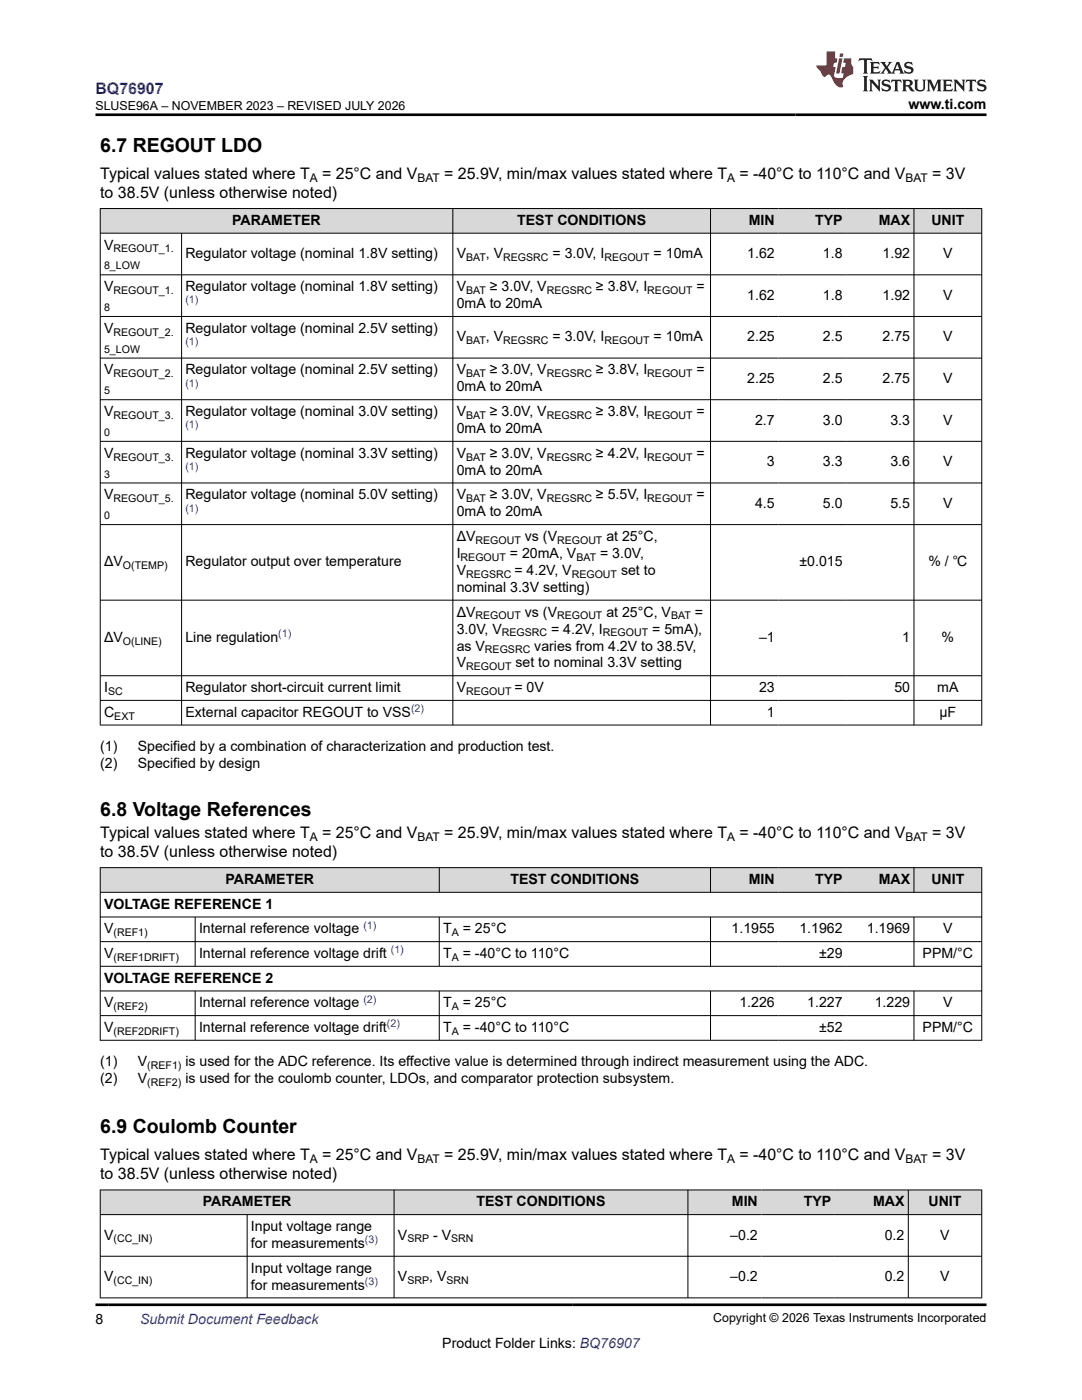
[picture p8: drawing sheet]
<svg xmlns="http://www.w3.org/2000/svg" width="216mm" height="279mm" viewBox="0 0 216 279" stroke-linecap="round" stroke-linejoin="round" font-family="sans-serif">
<defs><g id="words">
<g font-size="3.9">
<text x="20" y="30.3">6.7 REGOUT LDO</text>
<text x="20" y="162.9">6.8 Voltage References</text>
<text x="20" y="226.1">6.9 Coulomb Counter</text>
</g>
<text font-size="3.2" fill="#00f" x="19" y="18.7">BQ76907</text>
<g font-size="3.2">
<text x="20" y="35.7">Typical values stated where T</text>
<text x="64.3" y="35.7">= 25°C and V</text>
<text x="88.6" y="35.7">= 25.9V, min/max values stated where T</text>
<text x="147.6" y="35.7">= -40°C to 110°C and V</text>
<text x="186" y="35.7">= 3V</text>
<text x="20" y="39.5">to 38.5V (unless otherwise noted)</text>
<text x="20" y="167.2">Typical values stated where T</text>
<text x="64.3" y="167.2">= 25°C and V</text>
<text x="88.6" y="167.2">= 25.9V, min/max values stated where T</text>
<text x="147.6" y="167.2">= -40°C to 110°C and V</text>
<text x="186" y="167.2">= 3V</text>
<text x="20" y="171.1">to 38.5V (unless otherwise noted)</text>
<text x="20" y="231.6">Typical values stated where T</text>
<text x="64.3" y="231.6">= 25°C and V</text>
<text x="88.6" y="231.6">= 25.9V, min/max values stated where T</text>
<text x="147.6" y="231.6">= -40°C to 110°C and V</text>
<text x="186" y="231.6">= 3V</text>
<text x="20" y="235.4">to 38.5V (unless otherwise noted)</text>
</g>
<g font-size="2.8">
<text x="181.3" y="21.8">www.ti.com</text>
<text x="46.3" y="44.9">PARAMETER</text>
<text x="103.2" y="44.9">TEST CONDITIONS</text>
<text x="149.4" y="44.9">MIN</text>
<text x="162.6" y="44.9">TYP</text>
<text x="175.3" y="44.9">MAX</text>
<text x="185.8" y="44.9">UNIT</text>
<text x="20.8" y="49.8">V</text>
<text x="37" y="51.5">Regulator voltage (nominal 1.8V setting)</text>
<text x="91.1" y="51.5">V</text>
<text x="97" y="51.5">, V</text>
<text x="110.3" y="51.5">= 3.0V, I</text>
<text x="130.4" y="51.5">= 10mA</text>
<text x="149.1" y="51.5">1.62</text>
<text x="164.2" y="51.5">1.8</text>
<text x="176.1" y="51.5">1.92</text>
<text x="188.2" y="51.5">V</text>
<text x="20.8" y="58.1">V</text>
<text x="37" y="58.1">Regulator voltage (nominal 1.8V setting)</text>
<text x="91.1" y="58.1">V</text>
<text x="97.8" y="58.1">≥ 3.0V, V</text>
<text x="118.9" y="58.1">≥ 3.8V, I</text>
<text x="139" y="58.1">=</text>
<text x="149.1" y="59.8">1.62</text>
<text x="164.2" y="59.8">1.8</text>
<text x="176.1" y="59.8">1.92</text>
<text x="188.2" y="59.8">V</text>
<text x="91.1" y="61.5">0mA to 20mA</text>
<text x="20.8" y="66.4">V</text>
<text x="37" y="66.4">Regulator voltage (nominal 2.5V setting)</text>
<text x="91.1" y="68.1">V</text>
<text x="97" y="68.1">, V</text>
<text x="110.3" y="68.1">= 3.0V, I</text>
<text x="130.4" y="68.1">= 10mA</text>
<text x="149.1" y="68.1">2.25</text>
<text x="164.2" y="68.1">2.5</text>
<text x="176.1" y="68.1">2.75</text>
<text x="188.2" y="68.1">V</text>
<text x="20.8" y="74.7">V</text>
<text x="37" y="74.7">Regulator voltage (nominal 2.5V setting)</text>
<text x="91.1" y="74.7">V</text>
<text x="97.8" y="74.7">≥ 3.0V, V</text>
<text x="118.9" y="74.7">≥ 3.8V, I</text>
<text x="139" y="74.7">=</text>
<text x="149.1" y="76.4">2.25</text>
<text x="164.2" y="76.4">2.5</text>
<text x="176.1" y="76.4">2.75</text>
<text x="188.2" y="76.4">V</text>
<text x="20.8" y="83">V</text>
<text x="37" y="83">Regulator voltage (nominal 3.0V setting)</text>
<text x="91.1" y="78.1">0mA to 20mA</text>
<text x="91.1" y="83">V</text>
<text x="97.8" y="83">≥ 3.0V, V</text>
<text x="118.9" y="83">≥ 3.8V, I</text>
<text x="139" y="83">=</text>
<text x="91.1" y="86.4">0mA to 20mA</text>
<text x="150.7" y="84.7">2.7</text>
<text x="164.2" y="84.7">3.0</text>
<text x="177.7" y="84.7">3.3</text>
<text x="188.2" y="84.7">V</text>
<text x="20.8" y="91.4">V</text>
<text x="37" y="91.4">Regulator voltage (nominal 3.3V setting)</text>
<text x="91.1" y="94.7">0mA to 20mA</text>
<text x="91.1" y="91.4">V</text>
<text x="97.8" y="91.4">≥ 3.0V, V</text>
<text x="118.9" y="91.4">≥ 4.2V, I</text>
<text x="139" y="91.4">=</text>
<text x="153" y="93">3</text>
<text x="164.2" y="93">3.3</text>
<text x="177.7" y="93">3.6</text>
<text x="188.2" y="93">V</text>
<text x="20.8" y="99.7">V</text>
<text x="37" y="99.7">Regulator voltage (nominal 5.0V setting)</text>
<text x="91.1" y="99.7">V</text>
<text x="97.8" y="99.7">≥ 3.0V, V</text>
<text x="118.9" y="99.7">≥ 5.5V, I</text>
<text x="139" y="99.7">=</text>
<text x="150.7" y="101.4">4.5</text>
<text x="164.2" y="101.4">5.0</text>
<text x="177.7" y="101.4">5.5</text>
<text x="188.2" y="101.4">V</text>
<text x="91.1" y="103">0mA to 20mA</text>
<text x="91.1" y="108">ΔV</text>
<text x="104.7" y="108">vs (V</text>
<text x="121" y="108">at 25°C,</text>
<text x="20.8" y="113">ΔV</text>
<text x="37" y="113">Regulator output over temperature</text>
<text x="91.1" y="111.4">I</text>
<text x="101.8" y="111.4">= 20mA, V</text>
<text x="119.7" y="111.4">= 3.0V,</text>
<text x="159.5" y="113">±0.015</text>
<text x="185.3" y="113">% / ℃</text>
<text x="91.1" y="118.1">nominal 3.3V setting)</text>
<text x="91.1" y="114.7">V</text>
<text x="102.7" y="114.7">= 4.2V, V</text>
<text x="123.9" y="114.7">set to</text>
<text x="91.1" y="123.1">ΔV</text>
<text x="104.7" y="123.1">vs (V</text>
<text x="121" y="123.1">at 25°C, V</text>
<text x="138.6" y="123.1">=</text>
<text x="20.8" y="128.1">ΔV</text>
<text x="37" y="128.1">Line regulation</text>
<text x="91.1" y="126.4">3.0V, V</text>
<text x="91.1" y="129.8">as V</text>
<text x="106.6" y="129.8">varies from 4.2V to 38.5V,</text>
<text x="110" y="126.4">= 4.2V, I</text>
<text x="130.1" y="126.4">= 5mA),</text>
<text x="151.5" y="128.1">–1</text>
<text x="180" y="128.1">1</text>
<text x="187.9" y="128.1">%</text>
<text x="91.1" y="133.2">V</text>
<text x="102.8" y="133.2">set to nominal 3.3V setting</text>
<text x="20.8" y="138.1">I</text>
<text x="20.8" y="143.1">C</text>
<text x="37" y="138.1">Regulator short-circuit current limit</text>
<text x="37" y="143.1">External capacitor REGOUT to VSS</text>
<text x="91.1" y="138.1">V</text>
<text x="102.7" y="138.1">= 0V</text>
<text x="151.5" y="138.1">23</text>
<text x="153" y="143.1">1</text>
<text x="178.5" y="138.1">50</text>
<text x="187" y="138.1">mA</text>
<text x="187.5" y="143.1">µF</text>
<text x="20" y="149.9">(1)</text>
<text x="27.5" y="149.9">Specified by a combination of characterization and production test.</text>
<text x="20" y="153.2">(2)</text>
<text x="27.5" y="153.2">Specified by design</text>
<text x="45" y="176.4">PARAMETER</text>
<text x="101.9" y="176.4">TEST CONDITIONS</text>
<text x="149.4" y="176.4">MIN</text>
<text x="162.6" y="176.4">TYP</text>
<text x="175.3" y="176.4">MAX</text>
<text x="185.8" y="176.4">UNIT</text>
<text x="20.8" y="181.4">VOLTAGE REFERENCE 1</text>
<text x="20.8" y="186.3">V</text>
<text x="20.8" y="191.2">V</text>
<text x="39.7" y="186.3">Internal reference voltage</text>
<text x="39.7" y="191.2">Internal reference voltage drift</text>
<text x="88.4" y="186.3">T</text>
<text x="88.4" y="191.2">T</text>
<text x="92.3" y="186.3">= 25°C</text>
<text x="92.3" y="191.2">= -40°C to 110°C</text>
<text x="146" y="186.3">1.1955</text>
<text x="159.5" y="186.3">1.1962</text>
<text x="163.4" y="191.2">±29</text>
<text x="173" y="186.3">1.1969</text>
<text x="184.1" y="191.2">PPM/°C</text>
<text x="188.2" y="186.3">V</text>
<text x="20.8" y="196.1">VOLTAGE REFERENCE 2</text>
<text x="20.8" y="201">V</text>
<text x="39.7" y="201">Internal reference voltage</text>
<text x="88.4" y="201">T</text>
<text x="92.3" y="201">= 25°C</text>
<text x="147.5" y="201">1.226</text>
<text x="161.1" y="201">1.227</text>
<text x="174.5" y="201">1.229</text>
<text x="188.2" y="201">V</text>
<text x="20.8" y="206">V</text>
<text x="39.7" y="206">Internal reference voltage drift</text>
<text x="88.4" y="206">T</text>
<text x="92.3" y="206">= -40°C to 110°C</text>
<text x="163.4" y="206">±52</text>
<text x="184.1" y="206">PPM/°C</text>
<text x="20" y="212.8">(1)</text>
<text x="27.5" y="212.8">V</text>
<text x="37" y="212.8">is used for the ADC reference. Its effective value is determined through indirect measurement using the ADC.</text>
<text x="20" y="216.1">(2)</text>
<text x="27.5" y="216.1">V</text>
<text x="37" y="216.1">is used for the coulomb counter, LDOs, and comparator protection subsystem.</text>
<text x="40.5" y="240.8">PARAMETER</text>
<text x="50.1" y="245.7">Input voltage range</text>
<text x="95.1" y="240.8">TEST CONDITIONS</text>
<text x="146" y="240.8">MIN</text>
<text x="160.4" y="240.8">TYP</text>
<text x="174.2" y="240.8">MAX</text>
<text x="185.3" y="240.8">UNIT</text>
<text x="20.8" y="247.4">V</text>
<text x="50.1" y="249.1">for measurements</text>
<text x="79.4" y="247.4">V</text>
<text x="86.4" y="247.4">- V</text>
<text x="145.7" y="247.4">–0.2</text>
<text x="176.6" y="247.4">0.2</text>
<text x="187.6" y="247.4">V</text>
<text x="20.8" y="255.7">V</text>
<text x="50.1" y="254">Input voltage range</text>
<text x="50.1" y="257.4">for measurements</text>
<text x="79.4" y="255.7">V</text>
<text x="85.6" y="255.7">, V</text>
<text x="145.7" y="255.7">–0.2</text>
<text x="176.6" y="255.7">0.2</text>
<text x="187.6" y="255.7">V</text>
<text x="19" y="264.2">8</text>
<text x="88.3" y="269">Product Folder Links: BQ76907</text>
</g>
<text font-size="2.8" fill="#00f" x="27.9" y="264.2">Submit Document Feedback</text>
<g font-size="2.5">
<text x="19" y="21.9">SLUSE96A – NOVEMBER 2023 – REVISED JULY 2026</text>
<text x="142.3" y="263.9">Copyright © 2026 Texas Instruments Incorporated</text>
</g>
<g font-size="2.4">
<text x="61.8" y="36.3">A</text>
<text x="83.3" y="36.3">BAT</text>
<text x="145.1" y="36.3">A</text>
<text x="180.7" y="36.3">BAT</text>
<text x="61.8" y="167.9">A</text>
<text x="83.3" y="167.9">BAT</text>
<text x="145.1" y="167.9">A</text>
<text x="180.7" y="167.9">BAT</text>
<text x="61.8" y="232.2">A</text>
<text x="83.3" y="232.2">BAT</text>
<text x="145.1" y="232.2">A</text>
<text x="180.7" y="232.2">BAT</text>
</g>
<g font-size="2.1">
<text x="20.8" y="53.8">8_LOW</text>
<text x="22.6" y="50.4">REGOUT_1.</text>
<text x="93" y="52.1">BAT</text>
<text x="100.4" y="52.1">REGSRC</text>
<text x="120.6" y="52.1">REGOUT</text>
<text x="22.6" y="58.7">REGOUT_1.</text>
<text x="93" y="58.7">BAT</text>
<text x="109.1" y="58.7">REGSRC</text>
<text x="129.2" y="58.7">REGOUT</text>
<text x="20.8" y="62.1">8</text>
<text x="20.8" y="70.4">5_LOW</text>
<text x="22.6" y="67">REGOUT_2.</text>
<text x="93" y="68.7">BAT</text>
<text x="100.4" y="68.7">REGSRC</text>
<text x="120.6" y="68.7">REGOUT</text>
<text x="22.6" y="75.3">REGOUT_2.</text>
<text x="93" y="75.3">BAT</text>
<text x="109.1" y="75.3">REGSRC</text>
<text x="129.2" y="75.3">REGOUT</text>
<text x="20.8" y="78.7">5</text>
<text x="22.6" y="83.6">REGOUT_3.</text>
<text x="93" y="83.6">BAT</text>
<text x="109.1" y="83.6">REGSRC</text>
<text x="129.2" y="83.6">REGOUT</text>
<text x="20.8" y="87">0</text>
<text x="20.8" y="95.3">3</text>
<text x="22.6" y="91.9">REGOUT_3.</text>
<text x="93" y="91.9">BAT</text>
<text x="109.1" y="91.9">REGSRC</text>
<text x="129.2" y="91.9">REGOUT</text>
<text x="22.6" y="100.2">REGOUT_5.</text>
<text x="93" y="100.2">BAT</text>
<text x="109.1" y="100.2">REGSRC</text>
<text x="129.2" y="100.2">REGOUT</text>
<text x="20.8" y="103.6">0</text>
<text x="24.5" y="113.6">O(TEMP)</text>
<text x="91.9" y="111.9">REGOUT</text>
<text x="94.9" y="108.5">REGOUT</text>
<text x="111.2" y="108.5">REGOUT</text>
<text x="115" y="111.9">BAT</text>
<text x="93" y="115.3">REGSRC</text>
<text x="114.1" y="115.3">REGOUT</text>
<text x="94.9" y="123.6">REGOUT</text>
<text x="111.2" y="123.6">REGOUT</text>
<text x="133.9" y="123.6">BAT</text>
<text x="24.5" y="128.7">O(LINE)</text>
<text x="96.8" y="130.4">REGSRC</text>
<text x="100.1" y="127">REGSRC</text>
<text x="120.3" y="127">REGOUT</text>
<text x="93" y="133.8">REGOUT</text>
<text x="21.6" y="138.7">SC</text>
<text x="22.8" y="143.6">EXT</text>
<text x="93" y="138.7">REGOUT</text>
<text x="22.6" y="186.8">(REF1)</text>
<text x="22.6" y="191.8">(REF1DRIFT)</text>
<text x="90.1" y="186.8">A</text>
<text x="90.1" y="191.8">A</text>
<text x="22.6" y="201.6">(REF2)</text>
<text x="90.1" y="201.6">A</text>
<text x="22.6" y="206.5">(REF2DRIFT)</text>
<text x="90.1" y="206.5">A</text>
<text x="29.4" y="213.3">(REF1)</text>
<text x="29.4" y="216.7">(REF2)</text>
<text x="22.6" y="247.9">(CC_IN)</text>
<text x="81.3" y="247.9">SRP</text>
<text x="90" y="247.9">SRN</text>
<text x="22.6" y="256.2">(CC_IN)</text>
<text x="81.3" y="256.2">SRP</text>
<text x="89.1" y="256.2">SRN</text>
</g>
<g font-size="2.1" fill="#00f">
<text x="37" y="60.6">(1)</text>
<text x="37" y="68.9">(1)</text>
<text x="37" y="77.2">(1)</text>
<text x="37" y="85.5">(1)</text>
<text x="37" y="93.8">(1)</text>
<text x="37" y="102.1">(1)</text>
<text x="55.5" y="127.2">(1)</text>
<text x="82" y="142.1">(2)</text>
<text x="72.5" y="185.3">(1)</text>
<text x="78" y="190.3">(1)</text>
<text x="72.5" y="200.1">(2)</text>
<text x="77.2" y="205">(2)</text>
<text x="72.8" y="248.1">(3)</text>
<text x="72.8" y="256.4">(3)</text>
</g>
</g></defs>
<g fill="#d8d8d8">
<path d="M20 41.6h175.9v4.9h-175.9z" fill-rule="evenodd"/>
<path d="M20.1 41.7h70.2v4.8h-70.2z" fill-rule="evenodd"/>
<path d="M90.4 41.7h51.3v4.8h-51.3z" fill-rule="evenodd"/>
<path d="M141.8 41.7h13.5v4.8h-13.5z" fill-rule="evenodd"/>
<path d="M155.3 41.7h13.5v4.8h-13.5z" fill-rule="evenodd"/>
<path d="M168.8 41.7h13.5v4.8h-13.5z" fill-rule="evenodd"/>
<path d="M182.4 41.7h13.4v4.8h-13.4z" fill-rule="evenodd"/>
</g>
<g fill="none" stroke="#000" stroke-width=".2">
<path d="M19.9 41.6h176.1M19.9 46.5h176.1M19.9 54.8h176.1M20 41.6v103.2M36.2 46.5v98.3M90.4 41.6v103.2M141.8 41.6v103.2M182.4 41.6v103.2M195.9 41.6v103.2M19.9 63.2h176.1M19.9 71.5h176.1M19.9 79.8h176.1"/>
<path d="M19.9 88.1h176.1M19.9 96.4h176.1M19.9 104.7h176.1M19.9 119.8h176.1M19.9 134.9h176.1M19.9 139.8h176.1M19.9 144.7h176.1"/>
</g>
<g fill="#d8d8d8">
<path d="M20 173.2h175.9v4.9h-175.9z" fill-rule="evenodd"/>
<path d="M20.1 173.2h67.5v4.8h-67.5z" fill-rule="evenodd"/>
<path d="M87.7 173.2h54v4.8h-54z" fill-rule="evenodd"/>
<path d="M141.8 173.2h13.5v4.8h-13.5z" fill-rule="evenodd"/>
<path d="M155.3 173.2h13.5v4.8h-13.5z" fill-rule="evenodd"/>
<path d="M168.8 173.2h13.5v4.8h-13.5z" fill-rule="evenodd"/>
<path d="M182.4 173.2h13.4v4.8h-13.4z" fill-rule="evenodd"/>
</g>
<g fill="none" stroke="#000" stroke-width=".2">
<path d="M19.9 173.2h176.1M19.9 178.1h176.1M20 173.1v34.6M87.7 173.1v5M141.8 173.1v5M182.4 173.1v5M195.9 173.1v34.6M19.9 183h176.1M19.9 187.9h176.1M19.9 192.8h176.1M19.9 197.8h176.1M38.9 183v9.9"/>
<path d="M38.9 197.8v9.9M87.7 183v9.9M87.7 197.8v9.9M141.8 183v9.9M141.8 197.8v9.9M182.4 183v9.9M182.4 197.8v9.9M19.9 202.7h176.1M19.9 207.6h176.1"/>
</g>
<g fill="#d8d8d8">
<path d="M20 237.5h175.9v4.9h-175.9z" fill-rule="evenodd"/>
<path d="M20.1 237.5h58.5v4.8h-58.5z" fill-rule="evenodd"/>
<path d="M78.7 237.5h58.5v4.8h-58.5z" fill-rule="evenodd"/>
<path d="M137.3 237.5h14.6v4.8h-14.6z" fill-rule="evenodd"/>
<path d="M151.9 237.5h14.7v4.8h-14.7z" fill-rule="evenodd"/>
<path d="M166.6 237.5h14.6v4.8h-14.6z" fill-rule="evenodd"/>
<path d="M181.3 237.5h14.5v4.8h-14.5z" fill-rule="evenodd"/>
</g>
<path d="M19.9 237.5h176.1M20 237.4v21.7M78.6 237.4v21.7M137.3 237.4v21.7M181.2 237.4v21.7M195.9 237.4v21.7M19.9 242.4h176.1M19.9 250.7h176.1M19.9 259h176.1M49.3 242.4v16.7" fill="none" stroke="#000" stroke-width=".2"/>
<path d="M171.5 11.6l-.2 .6 .5-.2h.6v.1v2.2l-.2 .4h1l-.2-.4v-2.2v-.1h.5l.6 .2-.2-.6zM173.6 12.4l.2 .3v1.6l-.2 .4h1.9l.1-.6a1.08 1.08 0 0 1-1.3 .2v-.7h.6l.4 .2v-.7l-.4 .2h-.6v-.5l.2-.2a1 1 0 0 1 1 .3l-.1-.5zM175.7 12.4l.9 1.1-1 1.2h.9l-.2-.2 .5-.8 .4 .8-.2 .2h1.6l-.2-.2 .2-.5h.9l.1 .5-.1 .2h.9l-.2-.4-.8-1.9h-.5l-.9 2.1-.9-1.1 .9-1h-.8l.2 .2-.4 .6-.4-.6 .2-.2zM179 12.8l.4 1h-.7zM180.7 12.5a.65 .65 0 0 0-.2 .7 .65 .65 0 0 0 .6 .5l.6 .1 .1 .3a.79 .79 0 0 1-.7 .4 .79 .79 0 0 1-.7-.5l.1 .7 .2-.1a.93 .93 0 0 0 1.1 0 .93 .93 0 0 0 .4-.9 1.46 1.46 0 0 0-1.2-.6l-.1-.3a1.09 1.09 0 0 1 1.2 .2l-.2-.6-.1 .1-.5-.2zM172.2 15.2l.2 .4v2.2l-.2 .4h1l-.2-.4v-2.2l.2-.4zM173.4 15.9l.2 .4v1.5l-.2 .4h.8l-.3-.4 .1-1.3 1.6 1.8v-2l.2-.4h-.7l.1 .2 .1 1.1-1.2-1.3zM176.2 16a.65 .65 0 0 0-.2 .8 .65 .65 0 0 0 .6 .4l.6 .2 .1 .2a.79 .79 0 0 1-.7 .4 .79 .79 0 0 1-.7-.5l.1 .7 .2-.1a.93 .93 0 0 0 1.1 .1 .93 .93 0 0 0 .4-1 1.46 1.46 0 0 0-1.2-.5l-.1-.4a1.09 1.09 0 0 1 1.2 .2l-.1-.6-.2 .1-.5-.1zM177.9 15.9l-.1 .6a.63 .63 0 0 1 .8-.3v1.6l-.3 .4h1l-.2-.4v-1.6a.66 .66 0 0 1 .8 .3l-.1-.6zM180 15.9l.2 .4v1.5l-.2 .4h1l-.2-.2-.1-.7h.5l.1 .2a.79 .79 0 0 0 1.2 .6l-1-.9a.61 .61 0 0 0 .6-.6 .61 .61 0 0 0-.5-.7zM180.8 16.2h.1a.47 .47 0 0 1 .5 .1 .47 .47 0 0 1 .1 .5l-.1 .1-.7 .1zM182.3 15.9l.2 .2a2.27 2.27 0 0 0 .4 2 1.04 1.04 0 0 0 1.7-.7v-1.3l.2-.2h-.8l.2 .4v1.1a.6 .6 0 0 1-.6 .6 .6 .6 0 0 1-.6-.6v-1.1l.3-.4zM184.9 15.9l.2 .4v1.5l-.2 .4h.8l-.3-.4v-1.4l.9 1.9 .9-1.9v1.4l-.3 .4h1l-.2-.4v-1.5l.2-.4h-.8l-.7 1.5-.6-1.5zM188.1 15.9l.2 .4v1.5l-.2 .4h1.9l.1-.6a1.09 1.09 0 0 1-1.3 .2v-.7h.6l.4 .2v-.6l-.4 .2h-.6v-.6l.2-.1a1.01 1.01 0 0 1 1 .3l-.1-.6zM190.2 15.9l.3 .4v1.5l-.3 .4h.8l-.2-.4v-1.3l1.6 1.8v-2l.2-.4h-.7l.2 .2v1.1l-1.2-1.3zM192.8 15.9l-.1 .6a.63 .63 0 0 1 .8-.3v1.6l-.3 .4h1l-.2-.4v-1.6a.66 .66 0 0 1 .8 .3l-.1-.6zM195.2 16a.65 .65 0 0 0-.2 .8 .65 .65 0 0 0 .6 .4l.6 .2 .2 .2a.79 .79 0 0 1-.7 .4 .79 .79 0 0 1-.7-.5l.1 .7 .2-.1a.93 .93 0 0 0 1 .1 .93 .93 0 0 0 .5-1 1.46 1.46 0 0 0-1.3-.5v-.4a1.09 1.09 0 0 1 1.2 .2l-.2-.6-.2 .1-.5-.1z" fill="#231f20"/>
<path d="M164.9 10.3v2.7h-2l.1 .4 .8 1a.95 .95 0 0 0 1 .9 .59 .59 0 0 1 .5-.4 .59 .59 0 0 1 .5 .3l.4 .8a1.59 1.59 0 0 0 2.1 1.4 1.61 1.61 0 0 1 1-2.3l1-.3-.1-1.5a1.59 1.59 0 0 1-.3-1.7h-1.5l-.2 .9h.6l-.2 .9h-.5l-.2 .9v.3l.4 .1-.1 .9h-.7a.73 .73 0 0 1-1-.7l.3-1.5h-.5l.1-.9h.5l.2-.9h-.5v-1.3zM167.4 11.6l-.6 3.1h.7l.6-3.1zM167.6 10.7l-.1 .6h.7l.1-.6z" fill="#ed1c24"/>
<path d="M19 22.9h177.8M19 260.4h177.8" fill="none" stroke="#000" stroke-width=".53"/>
<use href="#words"/>
</svg>
